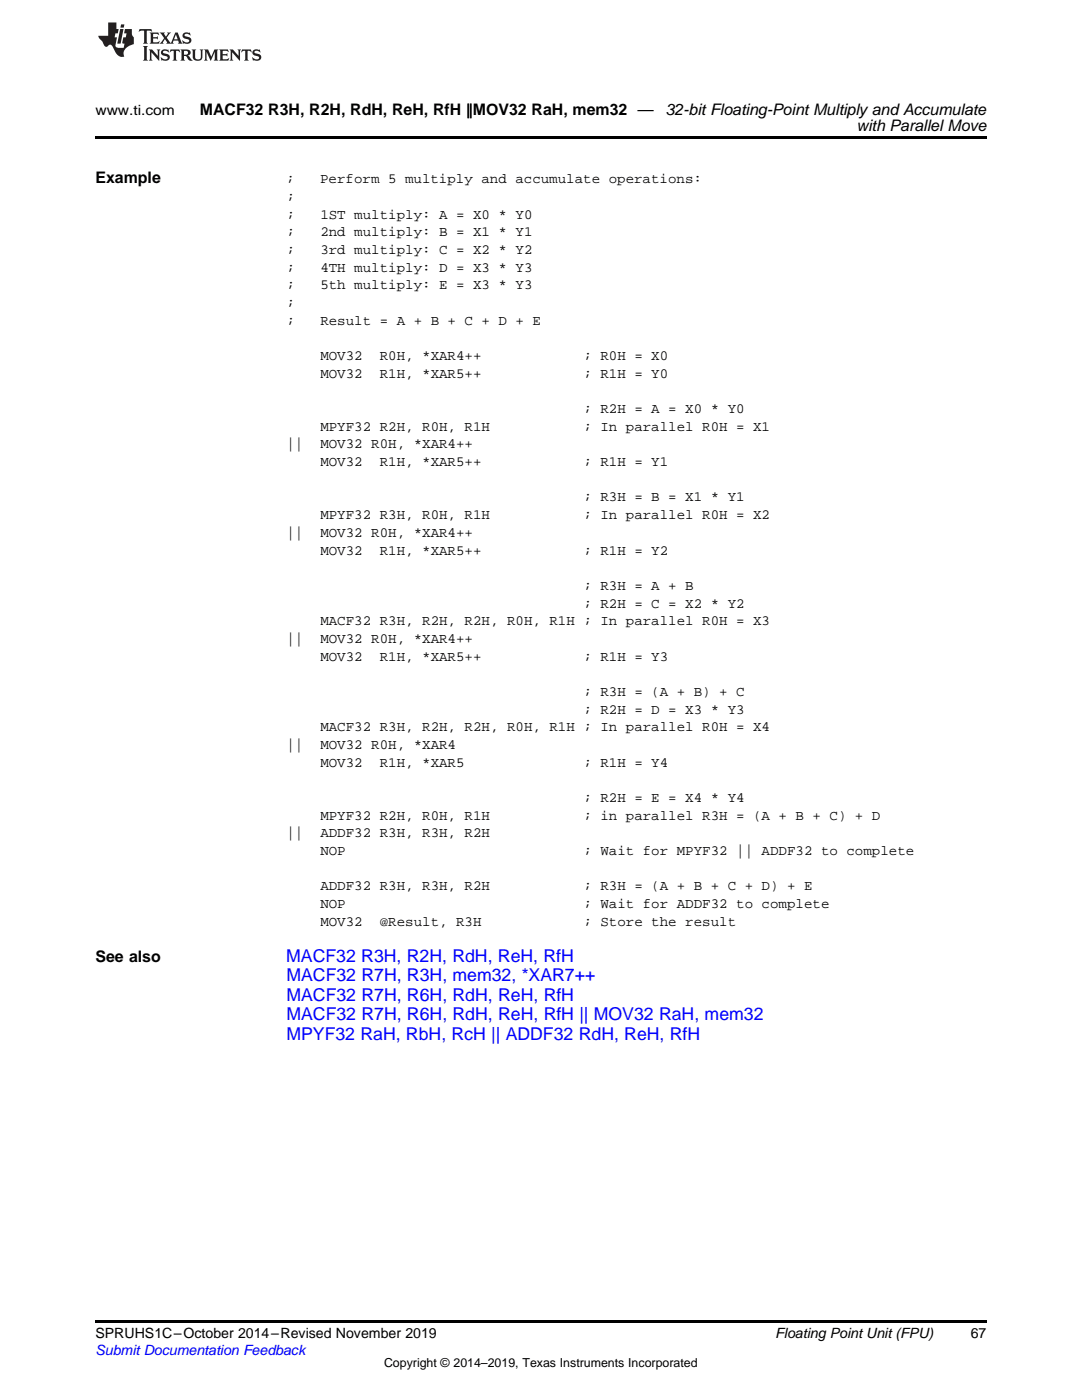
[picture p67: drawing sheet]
<svg xmlns="http://www.w3.org/2000/svg" width="216mm" height="279mm" viewBox="0 0 216 279" stroke-linecap="round" stroke-linejoin="round" font-family="sans-serif">
<defs><g id="words">
<g font-size="3.5" fill="#00f">
<text x="57.1" y="191.9">MACF32 R3H, R2H, RdH, ReH, RfH</text>
<text x="57.1" y="195.8">MACF32 R7H, R3H, mem32, *XAR7++</text>
<text x="57.1" y="199.7">MACF32 R7H, R6H, RdH, ReH, RfH</text>
<text x="57.1" y="203.6">MACF32 R7H, R6H, RdH, ReH, RfH || MOV32 RaH, mem32</text>
<text x="57.1" y="207.5">MPYF32 RaH, RbH, RcH || ADDF32 RdH, ReH, RfH</text>
</g>
<g font-size="3.2">
<text x="39.9" y="23">MACF32 R3H, R2H, RdH, ReH, RfH ∥MOV32 RaH, mem32 —</text>
<text x="132.8" y="23">32-bit Floating-Point Multiply and Accumulate</text>
<text x="170.9" y="26.1">with Parallel Move</text>
<text x="19" y="36.6">Example</text>
<text x="19" y="191.9">See also</text>
</g>
<g font-size="2.8">
<text x="19" y="23">www.ti.com</text>
<text x="57.1" y="36.6">;</text>
<text x="57.1" y="40.1">;</text>
<text x="63.9" y="36.6">Perform 5 multiply and accumulate operations:</text>
<text x="57.1" y="43.6">;</text>
<text x="57.1" y="47.2">;</text>
<text x="63.9" y="43.6">1ST multiply: A = X0 * Y0</text>
<text x="63.9" y="47.2">2nd multiply: B = X1 * Y1</text>
<text x="57.1" y="50.7">;</text>
<text x="63.9" y="50.7">3rd multiply: C = X2 * Y2</text>
<text x="57.1" y="54.2">;</text>
<text x="57.1" y="57.7">;</text>
<text x="63.9" y="54.2">4TH multiply: D = X3 * Y3</text>
<text x="63.9" y="57.7">5th multiply: E = X3 * Y3</text>
<text x="57.1" y="61.3">;</text>
<text x="57.1" y="64.8">;</text>
<text x="63.9" y="64.8">Result = A + B + C + D + E</text>
<text x="63.9" y="71.9">MOV32</text>
<text x="75.8" y="71.9">R0H, *XAR4++</text>
<text x="116.4" y="71.9">; R0H = X0</text>
<text x="63.9" y="75.4">MOV32</text>
<text x="75.8" y="75.4">R1H, *XAR5++</text>
<text x="116.4" y="75.4">; R1H = Y0</text>
<text x="116.4" y="82.4">; R2H = A = X0 * Y0</text>
<text x="57.1" y="89.5">||</text>
<text x="63.9" y="86">MPYF32 R2H, R0H, R1H</text>
<text x="63.9" y="89.5">MOV32 R0H, *XAR4++</text>
<text x="116.4" y="86">; In parallel R0H = X1</text>
<text x="63.9" y="93">MOV32</text>
<text x="75.8" y="93">R1H, *XAR5++</text>
<text x="116.4" y="93">; R1H = Y1</text>
<text x="116.4" y="100.1">; R3H = B = X1 * Y1</text>
<text x="57.1" y="107.1">||</text>
<text x="63.9" y="103.6">MPYF32 R3H, R0H, R1H</text>
<text x="63.9" y="107.1">MOV32 R0H, *XAR4++</text>
<text x="116.4" y="103.6">; In parallel R0H = X2</text>
<text x="63.9" y="110.7">MOV32</text>
<text x="75.8" y="110.7">R1H, *XAR5++</text>
<text x="116.4" y="110.7">; R1H = Y2</text>
<text x="116.4" y="117.7">; R3H = A + B</text>
<text x="63.9" y="124.8">MACF32 R3H, R2H, R2H, R0H, R1H ; In parallel R0H = X3</text>
<text x="116.4" y="121.2">; R2H = C = X2 * Y2</text>
<text x="57.1" y="128.3">||</text>
<text x="63.9" y="128.3">MOV32 R0H, *XAR4++</text>
<text x="63.9" y="131.8">MOV32</text>
<text x="75.8" y="131.8">R1H, *XAR5++</text>
<text x="116.4" y="131.8">; R1H = Y3</text>
<text x="116.4" y="138.9">; R3H = (A + B) + C</text>
<text x="116.4" y="142.4">; R2H = D = X3 * Y3</text>
<text x="57.1" y="149.5">||</text>
<text x="63.9" y="145.9">MACF32 R3H, R2H, R2H, R0H, R1H ; In parallel R0H = X4</text>
<text x="63.9" y="149.5">MOV32 R0H, *XAR4</text>
<text x="63.9" y="153">MOV32</text>
<text x="75.8" y="153">R1H, *XAR5</text>
<text x="116.4" y="153">; R1H = Y4</text>
<text x="116.4" y="160.1">; R2H = E = X4 * Y4</text>
<text x="57.1" y="167.1">||</text>
<text x="63.9" y="163.6">MPYF32 R2H, R0H, R1H</text>
<text x="63.9" y="167.1">ADDF32 R3H, R3H, R2H</text>
<text x="116.4" y="163.6">; in parallel R3H = (A + B + C) + D</text>
<text x="63.9" y="170.6">NOP</text>
<text x="116.4" y="170.6">; Wait for MPYF32 || ADDF32 to complete</text>
<text x="63.9" y="177.7">ADDF32 R3H, R3H, R2H</text>
<text x="116.4" y="177.7">; R3H = (A + B + C + D) + E</text>
<text x="63.9" y="181.2">NOP</text>
<text x="63.9" y="184.7">MOV32</text>
<text x="75.8" y="184.7">@Result, R3H</text>
<text x="116.4" y="181.2">; Wait for ADDF32 to complete</text>
<text x="116.4" y="184.7">; Store the result</text>
<text x="19" y="267.1">SPRUHS1C–October 2014–Revised November 2019</text>
<text x="154.7" y="267.1">Floating Point Unit (FPU)</text>
<text x="193.7" y="267">67</text>
</g>
<text font-size="2.8" fill="#00f" x="19" y="270.4">Submit Documentation Feedback</text>
<text font-size="2.5" x="76.6" y="272.7">Copyright © 2014–2019, Texas Instruments Incorporated</text>
</g></defs>
<path d="M19 27.2h177.8v.5h-177.8zM19 263.5h177.8v.6h-177.8z" fill="#000"/>
<g fill="#231f20">
<path d="M27.8 5.8l-.1 .6 .5-.3h.5l.1 .2v2.1l-.3 .3h1l-.2-.3v-2.1v-.2h.6l.4 .3-.1-.6zM29.9 6.5l.2 .4v1.5l-.2 .3h1.8l.1-.5a1.04 1.04 0 0 1-1.2 .1v-.6h.5l.4 .2v-.7l-.4 .2h-.5v-.6h.8l.3 .2-.1-.5zM31.9 6.5l.9 1.1-1 1.1h.9l-.2-.2 .4-.7 .5 .7-.2 .2h1.5l-.2-.2 .1-.4h.9l.2 .4-.2 .2h.9l-.2-.3-.7-1.9h-.5l-.9 2.1-.8-1.1 .8-1h-.8l.2 .3-.4 .5-.4-.6 .2-.2zM35.1 6.9l.4 .9h-.8zM36.6 6.6a.63 .63 0 0 0-.2 .7 .63 .63 0 0 0 .6 .4l.6 .2 .2 .2a.75 .75 0 0 1-.8 .4 .75 .75 0 0 1-.6-.5l.1 .7 .2-.1a1.11 1.11 0 0 0 1.5-.5 1.13 1.13 0 0 0-1.3-.9v-.3a1.04 1.04 0 0 1 1.1 .2l-.1-.6-.2 .1-.5-.1zM28.5 9.2l.3 .3v2.2l-.3 .4h1l-.2-.4v-2.2l.2-.3zM29.7 9.9l.2 .3v1.5l-.2 .4h.7l-.2-.4v-1.3l1.6 1.7v-1.9l.2-.3h-.7l.2 .3v.9l-1.1-1.2zM32.3 10a.62 .62 0 0 0-.2 .7 .62 .62 0 0 0 .6 .4l.6 .2 .2 .2a.76 .76 0 0 1-.8 .4 .76 .76 0 0 1-.6-.5l.1 .7 .2-.1a1.11 1.11 0 0 0 1.5-.6 1.13 1.13 0 0 0-1.3-.8v-.3a1.04 1.04 0 0 1 1.1 .1l-.1-.5-.2 .1-.5-.2zM34 9.9l-.1 .6a.61 .61 0 0 1 .7-.3l.1 1.5-.3 .4h1l-.3-.4 .1-1.5a.63 .63 0 0 1 .7 .3l-.1-.6zM36 9.9l.2 .3v1.5l-.2 .4h.9l-.2-.2v-.7l.6 .2a.76 .76 0 0 0 1.1 .6l-1-.9a.58 .58 0 0 0 .6-.6 .58 .58 0 0 0-.5-.6zM36.7 10.2l.1-.1a.45 .45 0 0 1 .6 .1 .45 .45 0 0 1 .1 .5l-.8 .2zM38.2 9.9l.2 .2a2.17 2.17 0 0 0 .4 1.9 .99 .99 0 0 0 1.6-.7v-1.1l.2-.3h-.7l.1 .2a1.92 1.92 0 0 1-.1 1.7 .6 .6 0 0 1-1-.5v-1.1l.2-.3zM40.7 9.9l.2 .3v1.5l-.2 .4h.7l-.2-.4v-1.4l.8 1.8 .9-1.8v1.4l-.2 .4h.9l-.3-.4v-1.5l.3-.3h-.8l-.6 1.4-.7-1.4zM43.7 9.9l.3 .3v1.5l-.3 .4h1.9l.1-.6a1.04 1.04 0 0 1-1.3 .2v-.6h.6l.4 .1v-.6l-.4 .2h-.6l.1-.6h.7l.4 .2-.1-.5zM45.8 9.9l.2 .3v1.5l-.2 .4h.8l-.3-.4v-1.3l1.6 1.7v-1.9l.2-.3h-.7l.2 .3v.9l-1.1-1.2zM48.3 9.9l-.1 .6a.61 .61 0 0 1 .7-.3v1.5l-.2 .4h.9l-.2-.4v-1.5a.63 .63 0 0 1 .8 .3l-.1-.6zM50.6 10a.62 .62 0 0 0-.2 .7 .62 .62 0 0 0 .6 .4l.6 .2 .1 .2a.76 .76 0 0 1-.7 .4 .76 .76 0 0 1-.6-.5l.1 .7 .1-.1a1.11 1.11 0 0 0 1.5-.6 1.13 1.13 0 0 0-1.2-.8l-.1-.3a1.04 1.04 0 0 1 1.2 .1l-.2-.5-.1 .1-.5-.2z"/>
<path d="M21.6 4.5v2.6h-2l.1 .4 .8 .9a.91 .91 0 0 0 .9 .9 .56 .56 0 0 1 .5-.4 .56 .56 0 0 1 .5 .3l.4 .8a1.53 1.53 0 0 0 2 1.3 1.54 1.54 0 0 1 1-2.1l.9-.4-.1-1.4a1.52 1.52 0 0 1-.3-1.6h-1.4l-.1 .9h.5l-.2 .8h-.5l-.2 .9v.2l.4 .1-.1 .9a1.93 1.93 0 0 1-1.6-.3l.2-1.8h-.4l.1-.8h.5l.2-.9h-.5v-1.3zM24 5.8l-.6 2.9h.7l.5-2.9zM24.2 4.9l-.2 .6h.7l.1-.6z"/>
</g>
<use href="#words"/>
</svg>
